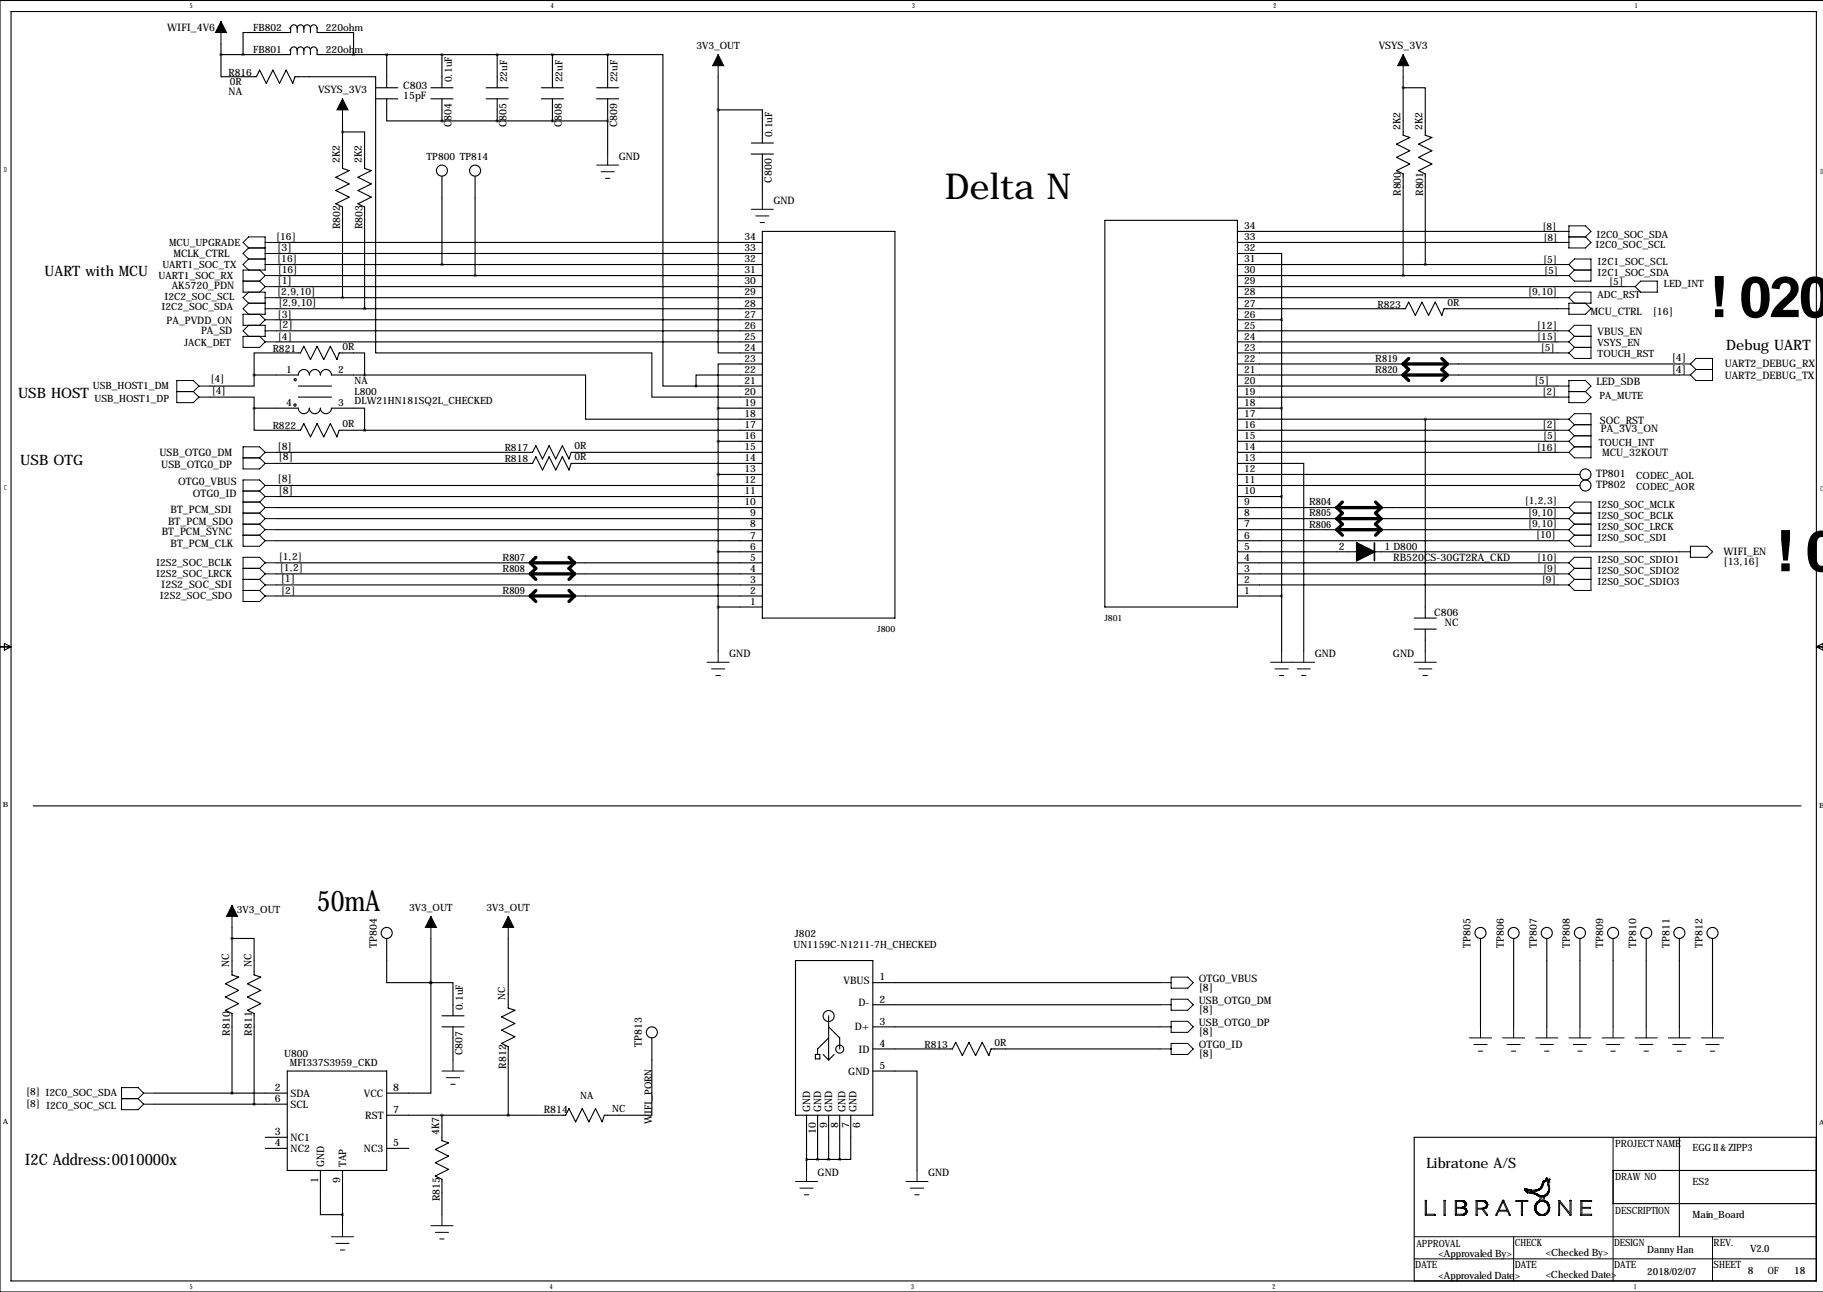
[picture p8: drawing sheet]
<svg xmlns="http://www.w3.org/2000/svg" width="419mm" height="297mm" viewBox="0 0 419 297" stroke-linecap="round" stroke-linejoin="round" font-family="sans-serif">
<defs><g id="words">
<g font-size="13.2">
<text x="393" y="72.9">! 020</text>
<text x="408.3" y="131.3">! 0</text>
</g>
<text font-size="8.2" x="217.3" y="45.7">Delta N</text>
<text font-size="6.6" x="72.8" y="209.5">50mA</text>
<text font-size="3.6" x="5.7" y="267.7">I2C Address:0010000x</text>
<g font-size="3.3">
<text x="10.3" y="63.5">UART with MCU</text>
<text x="396.8" y="80.5">Debug UART</text>
<text x="4.2" y="91.5">USB HOST</text>
<text x="4.7" y="106.9">USB OTG</text>
<text x="327.9" y="268.5">Libratone A/S</text>
</g>
<g font-size="2.4">
<text x="38.5" y="7.2">WIFI_4V6</text>
<text x="317" y="11.3">VSYS_3V3</text>
<text x="52.6" y="21.8">NA</text>
<text x="73.1" y="21.4">VSYS_3V3</text>
<text x="92.7" y="20.4">C803</text>
<text x="92.7" y="22.9">15pF</text>
<text x="103.8" y="29.3" transform="rotate(-90 103.8 29.3)">C804</text>
<text x="116.5" y="29.3" transform="rotate(-90 116.5 29.3)">C805</text>
<text x="129.2" y="29.3" transform="rotate(-90 129.2 29.3)">C808</text>
<text x="141.9" y="29.3" transform="rotate(-90 141.9 29.3)">C809</text>
<text x="322" y="29.9" transform="rotate(-90 322 29.9)">2K2</text>
<text x="327" y="29.9" transform="rotate(-90 327 29.9)">2K2</text>
<text x="78.1" y="37.5" transform="rotate(-90 78.1 37.5)">2K2</text>
<text x="83.2" y="37.5" transform="rotate(-90 83.2 37.5)">2K2</text>
<text x="142.2" y="36.7">GND</text>
<text x="177.4" y="42" transform="rotate(-90 177.4 42)">C800</text>
<text x="177.8" y="46.8">GND</text>
<text x="322.1" y="45" transform="rotate(-90 322.1 45)">R800</text>
<text x="327.2" y="45" transform="rotate(-90 327.2 45)">R801</text>
<text x="78.2" y="52.7" transform="rotate(-90 78.2 52.7)">R802</text>
<text x="83.3" y="52.7" transform="rotate(-90 83.3 52.7)">R803</text>
<text x="39.9" y="59">MCLK_CTRL</text>
<text x="63.8" y="57.7">[3]</text>
<text x="63.8" y="65.3">[1]</text>
<text x="39.5" y="66.4">AK5720_PDN</text>
<text x="38.3" y="74.5">PA_PVDD_ON</text>
<text x="46.2" y="76.8">PA_SD</text>
<text x="63.8" y="73.1">[3]</text>
<text x="64" y="75.4">[2]</text>
<text x="353.3" y="75.7">[12]</text>
<text x="365.7" y="72.5">MCU_CTRL</text>
<text x="367.3" y="77.1">VBUS_EN</text>
<text x="380" y="72.4">[16]</text>
<text x="384.4" y="83.1">[4]</text>
<text x="352.8" y="88.4">[5]</text>
<text x="367" y="88.5">LED_SDB</text>
<text x="384.4" y="85.8">[4]</text>
<text x="396.5" y="84.4">UART2_DEBUG_RX</text>
<text x="396.5" y="87.2">UART2_DEBUG_TX</text>
<text x="354.6" y="98.3">[2]</text>
<text x="367.8" y="97.4">SOC_RST</text>
<text x="368" y="99.4">PA_3V3_ON</text>
<text x="36.7" y="104.8">USB_OTG0_DM</text>
<text x="37.1" y="107.6">USB_OTG0_DP</text>
<text x="63.8" y="103.4">[8]</text>
<text x="64.1" y="105.7">[8]</text>
<text x="353.3" y="103.6">[16]</text>
<text x="368.3" y="104.8">MCU_32KOUT</text>
<text x="40.9" y="111.6">OTG0_VBUS</text>
<text x="63.8" y="110.7">[8]</text>
<text x="64.1" y="113.5">[8]</text>
<text x="367" y="112.3">TP802</text>
<text x="367" y="109.7">TP801</text>
<text x="39.2" y="118">BT_PCM_SDI</text>
<text x="44.3" y="114.2">OTG0_ID</text>
<text x="37.2" y="123">BT_PCM_SYNC</text>
<text x="38.7" y="120.8">BT_PCM_SDO</text>
<text x="39.2" y="125.8">BT_PCM_CLK</text>
<text x="307.8" y="126.4">2</text>
<text x="318.3" y="126.4">1 D800</text>
<text x="320.3" y="128.9">RB520CS-30GT2RA_CKD</text>
<text x="396.2" y="127.6">WIFI_EN</text>
<text x="396.2" y="129.8">[13,16]</text>
<text x="37.1" y="135.2">I2S2_SOC_SDI</text>
<text x="64.6" y="133.9">[1]</text>
<text x="329.7" y="141.6">C806</text>
<text x="332.2" y="144">NC</text>
<text x="167.6" y="151">GND</text>
<text x="302.3" y="151">GND</text>
<text x="320.2" y="151">GND</text>
<text x="86.6" y="217.9" transform="rotate(-90 86.6 217.9)">TP804</text>
<text x="338.1" y="217.9" transform="rotate(-90 338.1 217.9)">TP805</text>
<text x="345.7" y="217.9" transform="rotate(-90 345.7 217.9)">TP806</text>
<text x="353.3" y="217.9" transform="rotate(-90 353.3 217.9)">TP807</text>
<text x="360.9" y="217.9" transform="rotate(-90 360.9 217.9)">TP808</text>
<text x="368.6" y="217.9" transform="rotate(-90 368.6 217.9)">TP809</text>
<text x="376.2" y="217.9" transform="rotate(-90 376.2 217.9)">TP810</text>
<text x="383.8" y="217.9" transform="rotate(-90 383.8 217.9)">TP811</text>
<text x="391.4" y="217.9" transform="rotate(-90 391.4 217.9)">TP812</text>
<text x="52.7" y="222.4" transform="rotate(-90 52.7 222.4)">NC</text>
<text x="57.8" y="222.4" transform="rotate(-90 57.8 222.4)">NC</text>
<text x="194" y="226.2">VBUS</text>
<text x="202.2" y="225.4">1</text>
<text x="275.6" y="225.7">OTG0_VBUS</text>
<text x="275.6" y="227.8">[8]</text>
<text x="197.4" y="231.3">D-</text>
<text x="202.2" y="230.5">2</text>
<text x="275.6" y="230.7">USB_OTG0_DM</text>
<text x="275.6" y="232.9">[8]</text>
<text x="52.8" y="238.1" transform="rotate(-90 52.8 238.1)">R810</text>
<text x="57.9" y="238.1" transform="rotate(-90 57.9 238.1)">R811</text>
<text x="196.5" y="236.9">D+</text>
<text x="202.2" y="235.6">3</text>
<text x="275.6" y="235.8">USB_OTG0_DP</text>
<text x="275.6" y="238">[8]</text>
<text x="106.3" y="242.6" transform="rotate(-90 106.3 242.6)">C807</text>
<text x="116.3" y="245.7" transform="rotate(-90 116.3 245.7)">R812</text>
<text x="147.6" y="240.7" transform="rotate(-90 147.6 240.7)">TP813</text>
<text x="197.4" y="242">ID</text>
<text x="202.2" y="240.7">4</text>
<text x="202.2" y="245.7">5</text>
<text x="275.6" y="240.9">OTG0_ID</text>
<text x="275.6" y="243.1">[8]</text>
<text x="63.2" y="250.8">2</text>
<text x="90.4" y="250.8">8</text>
<text x="195" y="247.1">GND</text>
<text x="63.2" y="253.4">6</text>
<text x="66.8" y="252.1">SDA</text>
<text x="66.8" y="254.7">SCL</text>
<text x="83.7" y="252.1">VCC</text>
<text x="84" y="257.2">RST</text>
<text x="90.4" y="255.9">7</text>
<text x="125" y="255.9">R814</text>
<text x="186.3" y="255.6" transform="rotate(-90 186.3 255.6)">GND</text>
<text x="188.8" y="255.6" transform="rotate(-90 188.8 255.6)">GND</text>
<text x="191.3" y="255.6" transform="rotate(-90 191.3 255.6)">GND</text>
<text x="194.4" y="255.6" transform="rotate(-90 194.4 255.6)">GND</text>
<text x="196.9" y="255.6" transform="rotate(-90 196.9 255.6)">GND</text>
<text x="63.2" y="261">3</text>
<text x="63.2" y="263.5">4</text>
<text x="66.8" y="262.3">NC1</text>
<text x="90.4" y="263.5">5</text>
<text x="101" y="261" transform="rotate(-90 101 261)">4K7</text>
<text x="187.6" y="260.6" transform="rotate(-90 187.6 260.6)">10</text>
<text x="190.1" y="259.2" transform="rotate(-90 190.1 259.2)">9</text>
<text x="192.7" y="259.2" transform="rotate(-90 192.7 259.2)">8</text>
<text x="195.2" y="259.2" transform="rotate(-90 195.2 259.2)">7</text>
<text x="197.7" y="259.2" transform="rotate(-90 197.7 259.2)">6</text>
<text x="66.8" y="264.8">NC2</text>
<text x="74.5" y="268.3" transform="rotate(-90 74.5 268.3)">GND</text>
<text x="79.6" y="268.3" transform="rotate(-90 79.6 268.3)">TAP</text>
<text x="83.7" y="264.8">NC3</text>
<text x="73.2" y="271.9" transform="rotate(-90 73.2 271.9)">1</text>
<text x="78.2" y="271.9" transform="rotate(-90 78.2 271.9)">9</text>
<text x="188" y="270.4">GND</text>
<text x="213.4" y="270.4">GND</text>
<text x="101.1" y="276.2" transform="rotate(-90 101.1 276.2)">R815</text>
</g>
<g font-size="2.3">
<text x="58.2" y="7">FB802</text>
<text x="74.9" y="7">220ohm</text>
<text x="160.1" y="11.3">3V3_OUT</text>
<text x="52.5" y="17.4">R816</text>
<text x="58.2" y="12.1">FB801</text>
<text x="74.9" y="12.1">220ohm</text>
<text x="52.8" y="19.5">0R</text>
<text x="103.9" y="18.9" transform="rotate(-90 103.9 18.9)">0.1uF</text>
<text x="116.6" y="18.9" transform="rotate(-90 116.6 18.9)">22uF</text>
<text x="129.3" y="18.9" transform="rotate(-90 129.3 18.9)">22uF</text>
<text x="142" y="18.9" transform="rotate(-90 142 18.9)">22uF</text>
<text x="177.5" y="31.6" transform="rotate(-90 177.5 31.6)">0.1uF</text>
<text x="98.1" y="36.8">TP800 TP814</text>
<text x="286" y="52.7">34</text>
<text x="354.6" y="52.8">[8]</text>
<text x="38.9" y="56.5">MCU_UPGRADE</text>
<text x="63.5" y="55.1">[16]</text>
<text x="171.1" y="57.8">33</text>
<text x="171.1" y="55.2">34</text>
<text x="286" y="57.8">32</text>
<text x="286" y="55.2">33</text>
<text x="354.8" y="55.3">[8]</text>
<text x="366.8" y="57">I2C0_SOC_SCL</text>
<text x="367" y="54.7">I2C0_SOC_SDA</text>
<text x="36.5" y="64.1">UART1_SOC_RX</text>
<text x="37.3" y="61.6">UART1_SOC_TX</text>
<text x="63.8" y="60.1">[16]</text>
<text x="63.9" y="62.7">[16]</text>
<text x="171.1" y="65.4">30</text>
<text x="171.1" y="62.9">31</text>
<text x="171.1" y="60.3">32</text>
<text x="286" y="65.4">29</text>
<text x="286" y="62.9">30</text>
<text x="286" y="60.3">31</text>
<text x="354.7" y="60.4">[5]</text>
<text x="355" y="62.9">[5]</text>
<text x="367.3" y="60.8">I2C1_SOC_SCL</text>
<text x="367.3" y="63.4">I2C1_SOC_SDA</text>
<text x="370" y="65.5">[5]</text>
<text x="382.5" y="65.9">LED_INT</text>
<text x="37.1" y="71.2">I2C2_SOC_SDA</text>
<text x="37.8" y="68.9">I2C2_SOC_SCL</text>
<text x="63.8" y="67.8">[2,9,10]</text>
<text x="64" y="70.3">[2,9,10]</text>
<text x="171.1" y="70.5">28</text>
<text x="171.1" y="67.9">29</text>
<text x="286" y="70.5">27</text>
<text x="286" y="67.9">28</text>
<text x="316.7" y="70.7">R823</text>
<text x="332.7" y="70.3">0R</text>
<text x="351.3" y="67.8">[9,10]</text>
<text x="367.3" y="68.4">ADC_RST</text>
<text x="171.1" y="75.6">26</text>
<text x="171.1" y="73">27</text>
<text x="286" y="75.6">25</text>
<text x="286" y="73">26</text>
<text x="42.3" y="79.4">JACK_DET</text>
<text x="62.7" y="80.9">R821</text>
<text x="63.9" y="78.2">[4]</text>
<text x="78.7" y="80.5">0R</text>
<text x="171.1" y="83.2">23</text>
<text x="171.1" y="80.6">24</text>
<text x="171.1" y="78.1">25</text>
<text x="286" y="83.2">22</text>
<text x="286" y="80.6">23</text>
<text x="286" y="78.1">24</text>
<text x="316.2" y="83.2">R819</text>
<text x="353.4" y="78.2">[15]</text>
<text x="354.2" y="80.7">[5]</text>
<text x="367.3" y="82.2">TOUCH_RST</text>
<text x="367.3" y="79.6">VSYS_EN</text>
<text x="21.3" y="89.5">USB_HOST1_DM</text>
<text x="48.4" y="87.8">[4]</text>
<text x="65.8" y="85.7">1</text>
<text x="77.7" y="85.7">2</text>
<text x="81.5" y="88.3">NA</text>
<text x="171.1" y="88.3">21</text>
<text x="171.1" y="85.7">22</text>
<text x="286" y="88.3">20</text>
<text x="286" y="85.7">21</text>
<text x="316.2" y="85.7">R820</text>
<text x="21.7" y="92.3">USB_HOST1_DP</text>
<text x="48.7" y="90.6">[4]</text>
<text x="65.8" y="93.3">4</text>
<text x="77.7" y="93.3">3</text>
<text x="81.5" y="90.8">L800</text>
<text x="81.5" y="92.9">DLW21HN181SQ2L_CHECKED</text>
<text x="171.1" y="95.9">18</text>
<text x="171.1" y="93.3">19</text>
<text x="171.1" y="90.8">20</text>
<text x="286" y="95.9">17</text>
<text x="286" y="93.3">18</text>
<text x="286" y="90.8">19</text>
<text x="354.6" y="90.9">[2]</text>
<text x="367.7" y="91.8">PA_MUTE</text>
<text x="62.7" y="98.7">R822</text>
<text x="78.7" y="98.2">0R</text>
<text x="171.1" y="101">16</text>
<text x="171.1" y="98.4">17</text>
<text x="286" y="101">15</text>
<text x="286" y="98.4">16</text>
<text x="354.7" y="101">[5]</text>
<text x="116" y="103.7">R817</text>
<text x="116" y="106.3">R818</text>
<text x="132.1" y="103.3">0R</text>
<text x="132.1" y="105.9">0R</text>
<text x="171.1" y="106">14</text>
<text x="171.1" y="103.5">15</text>
<text x="286" y="106">13</text>
<text x="286" y="103.5">14</text>
<text x="367.5" y="102.5">TOUCH_INT</text>
<text x="171.1" y="113.7">11</text>
<text x="171.1" y="111.1">12</text>
<text x="171.1" y="108.6">13</text>
<text x="286" y="113.7">10</text>
<text x="286" y="111.1">11</text>
<text x="286" y="108.6">12</text>
<text x="376.2" y="112.6">CODEC_AOR</text>
<text x="376.2" y="110.1">CODEC_AOL</text>
<text x="171.1" y="116.2">10</text>
<text x="172.5" y="118.7">9</text>
<text x="286" y="118.7">8</text>
<text x="286" y="116.2">9</text>
<text x="300.9" y="116.2">R804</text>
<text x="300.9" y="118.7">R805</text>
<text x="350.5" y="115.8">[1,2,3]</text>
<text x="351.3" y="118.6">[9,10]</text>
<text x="367.3" y="119.2">I2S0_SOC_BCLK</text>
<text x="367.3" y="116.7">I2S0_SOC_MCLK</text>
<text x="172.5" y="123.8">7</text>
<text x="172.5" y="121.3">8</text>
<text x="286" y="123.8">6</text>
<text x="286" y="121.3">7</text>
<text x="300.9" y="121.3">R806</text>
<text x="351.3" y="121.1">[9,10]</text>
<text x="353.2" y="123.6">[10]</text>
<text x="367.3" y="124.3">I2S0_SOC_SDI</text>
<text x="367.3" y="121.8">I2S0_SOC_LRCK</text>
<text x="35.9" y="130.2">I2S2_SOC_BCLK</text>
<text x="64.1" y="128.7">[1,2]</text>
<text x="64.4" y="131.3">[1,2]</text>
<text x="115.5" y="128.9">R807</text>
<text x="115.5" y="131.4">R808</text>
<text x="172.5" y="131.4">4</text>
<text x="172.5" y="128.9">5</text>
<text x="172.5" y="126.4">6</text>
<text x="286" y="131.4">3</text>
<text x="286" y="128.9">4</text>
<text x="286" y="126.4">5</text>
<text x="353.4" y="129">[10]</text>
<text x="354.7" y="131.5">[9]</text>
<text x="367.3" y="129.4">I2S0_SOC_SDIO1</text>
<text x="367.3" y="131.9">I2S0_SOC_SDIO2</text>
<text x="35.9" y="132.7">I2S2_SOC_LRCK</text>
<text x="36.8" y="137.8">I2S2_SOC_SDO</text>
<text x="64.7" y="136.6">[2]</text>
<text x="115.5" y="136.5">R809</text>
<text x="172.5" y="136.5">2</text>
<text x="172.5" y="134">3</text>
<text x="286" y="136.5">1</text>
<text x="286" y="134">2</text>
<text x="354.5" y="134.1">[9]</text>
<text x="367.3" y="134.5">I2S0_SOC_SDIO3</text>
<text x="172.5" y="139.1">1</text>
<text x="54.4" y="209.9">3V3_OUT</text>
<text x="94.1" y="209.4">3V3_OUT</text>
<text x="111.8" y="209.4">3V3_OUT</text>
<text x="182.8" y="215.5">J802</text>
<text x="182.4" y="217.9">UN1159C-N1211-7H_CHECKED</text>
<text x="106.4" y="232.3" transform="rotate(-90 106.4 232.3)">0.1uF</text>
<text x="116.2" y="230" transform="rotate(-90 116.2 230)">NC</text>
<text x="65.3" y="242.9">U800</text>
<text x="66.6" y="245.1">MFI337S3959_CKD</text>
<text x="212.5" y="240.9">R813</text>
<text x="228.6" y="240.5">0R</text>
<text x="6" y="251.7">[8] I2C0_SOC_SDA</text>
<text x="6" y="254.5">[8] I2C0_SOC_SCL</text>
<text x="133.4" y="252.7">NA</text>
<text x="140.7" y="255.7">NC</text>
<text x="149.9" y="258.4" transform="rotate(-90 149.9 258.4)">WIFI_PORN</text>
<text x="371.3" y="263.8">PROJECT NAME</text>
<text x="389.1" y="264.5">EGG II &amp; ZIPP3</text>
<text x="371.3" y="271.4">DRAW NO</text>
<text x="389.1" y="272.4">ES2</text>
<text x="371.3" y="279">DESCRIPTION</text>
<text x="389.1" y="280">Main_Board</text>
<text x="325.6" y="286.6">APPROVAL</text>
<text x="348.2" y="286.4">CHECK</text>
<text x="371.1" y="286.4">DESIGN</text>
<text x="394" y="286.4">REV.</text>
<text x="402.3" y="287.9">V2.0</text>
<text x="325.4" y="291.5">DATE</text>
<text x="330.7" y="288.9">&lt;Approvaled By&gt;</text>
<text x="330.7" y="294">&lt;Approvaled Date&gt;</text>
<text x="348.2" y="291.5">DATE</text>
<text x="355.3" y="288.7">&lt;Checked By&gt;</text>
<text x="355.3" y="293.7">&lt;Checked Date&gt;</text>
<text x="371.1" y="291.5">DATE</text>
<text x="378.7" y="288.1">Danny Han</text>
<text x="378.7" y="293.2">2018/02/07</text>
<text x="394" y="291.5">SHEET</text>
<text x="401.8" y="293">8</text>
<text x="406.4" y="293">OF</text>
<text x="412.5" y="293">18</text>
</g>
<g font-size="2">
<text x="253.9" y="142.7">J801</text>
<text x="201.7" y="145.3">J800</text>
</g>
<g font-size="1.6">
<text x="43.6" y="1.9">5</text>
<text x="126.7" y="1.9">4</text>
<text x="209.7" y="1.9">3</text>
<text x="292.8" y="1.9">2</text>
<text x="375.8" y="1.9">1</text>
<text x=".9" y="39.5">D</text>
<text x="418.5" y="40">D</text>
<text x=".9" y="112.7">C</text>
<text x="418.5" y="112.9">C</text>
<text x=".6" y="185.6">B</text>
<text x="418.2" y="185.8">B</text>
<text x=".6" y="258.5">A</text>
<text x="418.2" y="258.7">A</text>
<text x="43.6" y="296.3">5</text>
<text x="126.4" y="296.3">4</text>
<text x="209.5" y="296.3">3</text>
<text x="292.5" y="296.3">2</text>
<text x="375.6" y="296.3">1</text>
</g>
</g></defs>
<g fill="none" stroke="#000" stroke-width=".23">
<path d="M50.8 4.9v5.1M165.1 12.6v5M322.6 12.6v5M78.7 22.7v5.1M137.2 38h5M138.2 39.5h3M139.7 35.4v2.6M57.1 57l-1.2-1.3 1.2-1.2h3.9v7.6h-5.1v5.1h5.1v5h-5.1v2.6h5.1v2.5h-5.1v2.6h3.8l1.3-1.3M57.1 57h3.9M57.1 59.5h3.9M57.1 59.5l-1.2 1.3 1.2 1.3M57.1 57l-1.2 1.3 1.2 1.2"/>
<path d="M61 55.7h2.5M61 58.3h2.5M139.2 41h1M172.7 48.1h5.1M173.7 49.6h3.1M174.8 51.2h1M175.3 45.6v2.5M358.1 55.7h2.6M358.1 53.2h2.6M360.7 54.5h3.8M360.7 51.9h3.8l1.3 1.3-1.3 1.3 1.3 1.2-1.3 1.3h-3.8zM55.9 64.6h3.8"/>
<path d="M57.1 67.2l-1.2 1.2 1.2 1.3M57.1 69.7h3.9M57.1 69.7l-1.2 1.3 1.2 1.2M57.1 74.8l-1.2 1.3 1.2 1.2M59.7 64.6l1.3 1.3M59.7 62.1l1.3 1.3M59.7 72.2l1.3 1.3M59.7 77.3l1.3 1.3M61 60.8h2.5M61 63.4h2.5M61 63.4l-1.3 1.2M61 68.4h2.5"/>
<path d="M61 71h2.5M61 65.9l-1.3 1.3M61 65.9h2.5M61 78.6h2.5M61 76.1h2.5M61 73.5l-1.3 1.3M61 73.5h2.5M358.1 60.8h2.6M358.1 63.4h2.6M358.1 68.4h2.6M358.1 71h2.6M358.1 78.6h2.6"/>
<path d="M358.1 76.1h2.6M360.7 60.8l1.2-1.3h3.9v5.1h-3.9l-1.2-1.2M360.7 68.4l1.2-1.2h3.9v2.5h-5.1v2.5h3.8l1.3-1.2-1.3-1.3M360.7 76.1l1.2-1.3h3.9v7.6h-3.9l-1.2-1.3M360.7 78.6l1.2 1.3M360.7 60.8l1.2 1.3M360.7 68.4l1.2 1.3M360.7 76.1l1.2 1.2M361.9 62.1h3.9M361.9 77.3h3.9M361.9 79.9h3.9M361.9 79.9l-1.2 1.2"/>
<path d="M361.9 77.3l-1.2 1.3M361.9 62.1l-1.2 1.3M373.4 65.9h2.5M375.9 65.9l1.3-1.3h3.8v2.6h-3.8zM40.6 90h3.8M44.4 90l1.3 1.3M45.7 88.8l-1.3-1.3h-3.8v5.1h3.8l1.3-1.3M45.7 88.8h2.6M45.7 88.8l-1.3 1.2M45.7 91.3h2.6M358.1 81.1h2.6M358.1 98.9h2.6"/>
<path d="M358.1 96.4h2.6M358.1 88.8h2.6M358.1 91.3h2.6M360.7 96.4l1.2-1.3h3.9v10.2h-3.9l-1.2-1.3M360.7 87.5h3.8l1.3 1.3-1.3 1.2 1.3 1.3-1.3 1.3h-3.8zM360.7 98.9l1.2 1.3M360.7 96.4l1.2 1.2M360.7 90h3.8M361.9 97.6h3.9M361.9 97.6l-1.2 1.3M386.1 83.7h2.5M386.1 86.2h2.5"/>
<path d="M388.6 83.7l1.3-1.3h3.8v5.1h-3.8l-1.3-1.3M388.6 83.7l1.3 1.2M389.9 84.9h3.8M389.9 84.9l-1.3 1.3M55.9 118h3.8M55.9 115.4h3.8M55.9 105.3h3.8M55.9 112.9h3.8M59.7 105.3l1.3 1.2M59.7 112.9l1.3 1.3M59.7 118l1.3 1.2M59.7 115.4l1.3 1.3"/>
<path d="M61 111.6l-1.3-1.3h-3.8v15.3h3.8l1.3-1.3M61 119.2h2.5M61 116.7h2.5M61 104l-1.3-1.3h-3.8v5.1h3.8l1.3-1.3M61 106.5h2.5M61 104h2.5M61 104l-1.3 1.3M61 114.2h2.5M61 114.2l-1.3 1.2M61 111.6h2.5M61 111.6l-1.3 1.3M61 119.2l-1.3 1.3"/>
<path d="M61 116.7l-1.3 1.3M358.1 119.2h2.6M358.1 116.7h2.6M358.1 104h2.6M358.1 101.5h2.6M360.7 116.7l1.2-1.3h3.9v10.2h-3.9l-1.2-1.3M360.7 119.2l1.2 1.3M360.7 116.7l1.2 1.3M360.7 101.5l1.2 1.2M361.9 118h3.9M361.9 118l-1.2 1.2M361.9 102.7h3.9"/>
<path d="M361.9 102.7l-1.2 1.3M361.9 100.2h3.9M361.9 100.2l-1.2 1.3M55.9 130.7h3.8M55.9 135.7h3.8M55.9 133.2h3.8M55.9 123h3.8M55.9 120.5h3.8M59.7 130.7l1.3 1.2M59.7 135.7l1.3 1.3M59.7 133.2l1.3 1.3M59.7 123l1.3 1.3"/>
<path d="M59.7 120.5l1.3 1.3M61 129.4h2.5M61 129.4l-1.3-1.3h-3.8v10.2h3.8l1.3-1.3M61 134.5h2.5M61 124.3h2.5M61 121.8h2.5M61 131.9h2.5M61 129.4l-1.3 1.3M61 131.9l-1.3 1.3M61 137h2.5M61 134.5l-1.3 1.2M61 121.8l-1.3 1.2"/>
<path d="M358.1 129.4h2.6M358.1 134.5h2.6M358.1 124.3h2.6M358.1 121.8h2.6M358.1 131.9h2.6M360.7 129.4l1.2 1.3M360.7 129.4l1.2-1.3h3.9v7.6h-3.9l-1.2-1.2M360.7 121.8l1.2 1.2M360.7 131.9l1.2 1.3M361.9 130.7h3.9M361.9 133.2h3.9M361.9 133.2l-1.2 1.3"/>
<path d="M361.9 123h3.9M361.9 123l-1.2 1.3M361.9 120.5h3.9M361.9 120.5l-1.2 1.3M361.9 130.7l-1.2 1.2M386.1 126.9h2.5M388.6 125.6h3.8l1.3 1.3-1.3 1.2h-3.8zM162.6 152.3h5M163.6 153.8h3M164.6 155.3h1M165.1 149.7v2.6M292.1 152.3h10.2"/>
<path d="M293.1 153.8h3.1M294.1 155.3h1M294.6 149.7v2.6M298.2 153.8h3M299.2 155.3h1M299.7 149.7v2.6M325.1 152.3h5.1M326.1 153.8h3.1M327.2 155.3h1M327.7 149.7v2.6M53.3 208.1v5.1M99.1 210.7v5.1"/>
<path d="M116.8 210.7v5.1M266.7 225.9h2.5M266.7 236.1h2.5M266.7 231h2.5M269.2 224.6h3.8l1.3 1.3-1.3 1.3h-3.8zM269.2 229.7h3.8l1.3 1.3-1.3 1.3h-3.8zM269.2 234.8h3.8l1.3 1.3-1.3 1.2h-3.8zM269.2 239.9h3.8l1.3 1.3-1.3 1.2h-3.8zM337.8 238.6h5.1M340.4 236.1v2.5M345.4 238.6h5.1M348 236.1v2.5"/>
<path d="M353.1 238.6h5M355.6 236.1v2.5M360.7 238.6h5.1M363.2 236.1v2.5M368.3 238.6h5.1M370.8 236.1v2.5M375.9 238.6h5.1M378.5 236.1v2.5M383.5 238.6h5.1M386.1 236.1v2.5M391.2 238.6h5M393.7 236.1v2.5"/>
<path d="M27.9 252.6h3.8M31.7 252.6l1.3 1.3M33 253.9h2.6M33 251.3l-1.3-1.3h-3.8v5.1h3.8l1.3-1.2M33 251.3h2.6M33 251.3l-1.3 1.3M101.6 246.2h5.1M102.6 247.8h3.1M103.6 249.3h1M104.1 243.7v2.5M266.7 241.2h2.5M338.8 240.1h3.1"/>
<path d="M339.9 241.7h1M346.5 240.1h3M347.5 241.7h1M354.1 240.1h3M355.1 241.7h1M361.7 240.1h3M362.7 241.7h1M369.3 240.1h3.1M370.3 241.7h1M376.9 240.1h3.1M378 241.7h1M384.6 240.1h3"/>
<path d="M385.6 241.7h1M392.2 240.1h3M393.2 241.7h1M101.6 279.3v2.5M182.9 271.6h5.1M183.9 273.2h3M184.9 274.7h1M185.4 269.1v2.5M208.3 271.6h5.1M209.3 273.2h3M210.3 274.7h1M210.8 269.1v2.5"/>
<path d="M327.7 276h.2v3.2h1.9l.1 .2h-2.2zM327.8 276h.1M327.9 276.1h.1M332 276l.2 .1v3.3h-.2zM332.1 276h.1M334.8 276.2l1.7 .2 .3 .3-.1 .6-.6 .3h-1.3zM334.8 277.8l1.8 .1 .4 .3v.6l-.6 .4h-1.6zM336.4 276.3l.1 .1M336.5 277.6l.2 .1M336.5 277.6v.1M336.6 276.5h.1M336.6 277.6h.1"/>
<path d="M336.6 277.3h.1M336.8 279h.1M336.8 276.9h.1M336.9 276.3l-.6-.3h-1.7v3.4h1.7l.7-.2 .2-.4 .1-.5-.7-.7M336.9 276.4l.2 .2v.5l-.4 .5M336.9 276.3v.1M337.1 276.8h.1M337.1 279h.1M337.1 278h.1M339.3 276.1l1.8-.1 .7 .4 .2 .4-.2 .7-.3 .3-.5 .1 1 1.3-.1 .2h-.2l-1-1.4h-1.1v1.4h-.3zM339.6 276.2l1.8 .2 .3 .4v.5l-.6 .4-1.5 .1zM341.3 277.6v.1"/>
<path d="M341.3 276.3v.1M341.4 276.4h.1M341.7 277.6v.1M341.7 277h.1M341.7 276.3v.1M341.9 276.6h.1M341.9 277.3v.1M342 277h.1M345.4 276l.3 .1 1.5 3.3h-.2l-.4-1h-2.1l-.4 1h-.2zM345.5 276h.1M345.5 276.3l1 1.9h-1.9zM348.6 276l2.6 .1v.1h-1.2v3.2h-.2v-3.2h-1.2z"/>
<path d="M349.8 279.4h.1M350.6 273.7h.1M350.7 273.8l.3 .3M350.7 273.7v.1M350.8 273.3h.1M351 273.7l-.1-.1h.2l.1 .4 1.4 .2 1.8 .8 .8-.2 .6-.6M351 274.1l1.8 .4 1.3 .6-.2 1-.6 .4-.4 .7 .1 1.3 .7 .8M351 274.2h.1M351 273.8h.1M351.1 273.7l1.8 .2 1.1-.3 .4-.4 .5-1.4 .7-.6 .2 .3 .3-.1-.2 .3 .2 1.9-.3 .5M351.2 274.2h.1M351.5 273.7v.1"/>
<path d="M352.4 274.1v.1M352.8 277.4h.1M352.8 277.9l.1 .1M353.1 277.7h.1M353.1 274.6h.1M353.2 276.5h.1M353.2 278.4h.1M353.2 278.9h.1M353.2 277h.1M353.3 279h.1M353.4 276.8l.3-.4 .6-.2 .8 .1 .6 .5M353.4 276.8l-.3 .5v.8l.6 .9"/>
<path d="M353.4 276.8h.1M353.4 276.3v.1M353.5 273.7v.1M353.5 274.6h.1M353.7 279.3h.1M353.7 279h.1M353.9 275v.1M353.9 276.3l-.1 .1M353.9 273.3h.1M354.1 273.4h.1M354.2 279.4v.1M354.3 273.3h.1"/>
<path d="M354.4 275.2l.4-.1-.1 .9h-.5zM354.5 272.1h.1M354.5 272.9h.1M354.9 271.5v.1M354.9 271.9v.1M354.9 279.4l-.1 .1M355 271.8h.1M355.1 275.1h.1M355.1 275.1l-.2 .9 .7 .3 .5 .6v1.5l-.4 .7-.5 .3h-1.2l-.3-.1M355.2 276.3v.1M355.3 279h.1M355.4 271.5h.1"/>
<path d="M355.4 274.9h.1M355.4 271h.1M355.4 271l.3-.2 .2 .4 .4-.1-.2 .6 .2 1.9-.4 .9-.8 .5M355.4 271l-.2 .4-.4 .2-.5 1.4-.5 .4-.8 .2h-1l-1.5-.4v.2l.2 .3M355.7 276.3v.1M355.7 276.8l.3 .8-.2 .9M355.7 276.8h.1M355.8 274.6h.1M355.8 278.5v.1M355.8 278.6l-.9 .6h-.8l-.4-.2M355.8 274.1v.1M355.9 271.9h.1"/>
<path d="M355.9 274h.1M355.9 278.8h.1M355.9 276.6h.1M355.9 278.3h.1M355.9 277.1h.1M355.9 272.4h.1M355.9 274.4v.1M356 278.6h.1M356.1 271.7h.1M356.2 277.7h.1M358.3 276h.3l2.3 3v-3l.3 .1-.1 3.3h-.2l-2.4-3v3h-.2zM361.1 276h.1"/>
<path d="M363.5 276l2.4 .1v.1h-2.2v1.4h2v.2h-2v1.4h2.2v.2h-2.4zM370.8 261.5v33M76.2 284.3h5.1M77.2 285.9h3.1M78.2 287.4h1M78.7 281.8v2.5M99.1 281.8h5M100.1 283.3h3M101.1 284.8h1M325.1 284.3h92.5M325.1 289.4h92.4M348 284.3v10.2"/>
<path d="M393.7 284.3v10.2"/>
</g>
<g fill="none" stroke="#000" stroke-width=".25">
<path d="M2.5 2.7h415.1v291.8h-415.1zM50.8 12.6v5h8.1l.8-1.5 1.5 3.1 1.5-3.1 1.6 3.1 1.5-3.1 1.5 3.1 .5-1.6h18.6v63.5h63.5v10.2h25.4M50.8 10v2.6M66.5 11.5h.1M66.5 6.5h.1M68.3 11.5a.76 .76 0 0 0-.7-.7 .76 .76 0 0 0-.8 .7v1.1h-16M68.3 11.5a.76 .76 0 0 1 .8-.7 .76 .76 0 0 1 .7 .7M68.3 6.5a.76 .76 0 0 0-.7-.8 .76 .76 0 0 0-.8 .8v1h-10.9v5.1M68.3 6.5a.76 .76 0 0 1 .8-.8 .76 .76 0 0 1 .7 .8M68.3 6.5v1M68.3 11.5v1.1M69.8 11.5a.76 .76 0 0 1 .8-.7 .76 .76 0 0 1 .8 .7"/>
<path d="M69.8 6.5a.76 .76 0 0 1 .8-.8 .76 .76 0 0 1 .8 .8M69.8 6.5v1M69.8 11.5v1.1M71.4 11.5a.76 .76 0 0 1 .7-.7 .76 .76 0 0 1 .8 .7v1.1h66.8M71.4 6.5a.76 .76 0 0 1 .7-.8 .76 .76 0 0 1 .8 .8v1h8.4v5.1M71.4 6.5v1M71.4 11.5v1.1M88.9 12.6v7.6M101.6 12.6v7.6M114.3 12.6v7.6M127 12.6v7.6M139.7 12.6h12.7v76.2h7.6"/>
<path d="M139.7 12.6v7.6M165.1 17.6v7.7M322.6 17.6v13.5l1.5 .5-3 1.5 3 1.6-3 1.5 3 1.5-3 1.5 1.5 .8v23.4M419.1 .1h-419.1v296.9h419.1M78.7 30.3h5.1v8.4l1.5 .5-3 1.6 3 1.5-3 1.5 3 1.5-3 1.5 1.5 .8v23.4M78.7 27.8v10.9l1.6 .5-3.1 1.6 3.1 1.5-3.1 1.5 3.1 1.5-3.1 1.5 1.5 .8v20.8M86.4 20.2h5M86.4 22.7h5M88.9 22.7v5.1h12.7M99.1 20.2h5M99.1 22.7h5M101.6 22.7v5.1"/>
<path d="M101.6 27.8h25.4M111.8 20.2h5M111.8 22.7h5M114.3 22.7v5.1M124.5 20.2h5M124.5 22.7h5M127 27.8h12.7M127 22.7v5.1M137.2 20.2h5M137.2 22.7h5M139.7 22.7v12.7M165.1 25.3v55.8h10.2"/>
<path d="M165.1 25.3h10.2v7.6M172.7 32.9h5.1M172.7 35.4h5.1M175.3 35.4v10.2M322.6 20.2h5.1v10.9l1.5 .5-3.1 1.5 3.1 1.6-3.1 1.5 3.1 1.5-3.1 1.5 1.6 .8v20.8M63.5 58.3h111.8M63.5 55.7h111.8M101.6 40.5v20.3M109.2 40.5v22.9M175.3 53.2h30.4v88.9h-30.4zM254 50.7h30.5v88.9h-30.5zM284.5 58.3h10.1v15.2"/>
<path d="M284.5 53.2h73.6M284.5 55.7h73.6M63.5 78.6h111.8M63.5 76.1h111.8M63.5 73.5h111.8M63.5 71h111.8M63.5 68.4h111.8M63.5 65.9h111.8M63.5 63.4h111.8M63.5 60.8h111.8M284.5 78.6h73.6M284.5 76.1h73.6"/>
<path d="M284.5 73.5h10.1M284.5 71h38.6l.7-1.5 1.6 3 1.5-3 1.5 3 1.5-3 1.6 3 .5-1.5h26.1M284.5 68.4h73.6M284.5 65.9h88.9M284.5 63.4h73.6M284.5 60.8h73.6M294.6 73.5v76.2M48.3 91.3h10.1v2.5M58.4 86.2h10.2a1.27 1.27 0 0 1 1.2-1.3 1.27 1.27 0 0 1 1.3 1.3 1.27 1.27 0 0 1 1.3-1.3 1.27 1.27 0 0 1 1.3 1.3 1.27 1.27 0 0 1 1.2-1.3 1.27 1.27 0 0 1 1.3 1.3h7.6M58.4 93.8h10.2a1.27 1.27 0 0 0 1.3 1.3 1.27 1.27 0 0 0 1.2-1.3 1.27 1.27 0 0 0 1.3 1.3 1.27 1.27 0 0 0 1.3-1.3 1.27 1.27 0 0 0 1.2 1.3 1.27 1.27 0 0 0 1.3-1.3h7.6v5.1M58.4 86.2v2.6h-10.1M58.4 86.2v-5.1h10.7l.7-1.5 1.6 3.1 1.5-3.1 1.5 3.1 1.5-3.1 1.6 3.1 .5-1.6h5.8v5.1"/>
<path d="M58.4 93.8v5.1h10.7l.7-1.5 1.6 3 1.5-3 1.5 3 1.5-3 1.6 3 .5-1.5h97.3M68.6 91.3h7.6M68.6 88.8h7.6M83.8 86.2h50.8v10.2h40.7M160 88.8h15.3M165.1 93.8h10.2M165.1 93.8v55.9M175.3 86.2h-15.3v2.6M175.3 83.7h-10.2v10.1M284.5 98.9h73.6M284.5 96.4h73.6M284.5 93.8h10.1"/>
<path d="M284.5 91.3h73.6M284.5 88.8h73.6M284.5 86.2h38.1M284.5 83.7h38.1M284.5 81.1h73.6M327.7 96.4v45.7M332.7 86.2h53.4M332.7 83.7h53.4M63.5 119.2h111.8M63.5 116.7h111.8M63.5 114.2h111.8M63.5 111.6h111.8"/>
<path d="M63.5 106.5h58.9l.8-1.5 1.5 3.1 1.5-3.1 1.6 3.1 1.5-3.1 1.5 3.1 .5-1.6h44M63.5 104h58.9l.8-1.5 1.5 3 1.5-3 1.6 3 1.5-3 1.5 3 .5-1.5h44M165.1 109.1h10.2M165.1 101.5h10.2M284.5 106.5h15.2v43.2M284.5 119.2h22.8M284.5 116.7h22.8M284.5 114.2h10.1M284.5 111.6h78.7M284.5 109.1h78.7M284.5 104h73.6M284.5 101.5h73.6"/>
<path d="M317.5 119.2h40.6M317.5 116.7h40.6M63.5 137h58.4M63.5 134.5h111.8M63.5 131.9h58.4M63.5 129.4h58.4M63.5 124.3h111.8M63.5 121.8h111.8M132.1 137h43.2M132.1 131.9h43.2M132.1 129.4h43.2M165.1 139.6h10.2"/>
<path d="M165.1 126.9h10.2M284.5 137h10.1M284.5 134.5h73.6M284.5 131.9h73.6M284.5 129.4h73.6M284.5 126.9h27.4M284.5 124.3h73.6M284.5 121.8h22.8M316 126.9h70.1M317.5 121.8h40.6M0 148.7h2.5M1 147.9l1.5 .8-1.5 .8z"/>
<path d="M325.1 142.1h5.1M325.1 144.6h5.1M327.7 144.6v5.1M417.6 148.7h1.5M417.6 148.7l1.5-.8v1.6zM7.6 185.3h406.4M53.3 215.8h5.1v8.3l1.5 .5-3 1.6 3 1.5-3 1.5 3 1.5-3 1.6 1.5 .7v20.9M53.3 213.2v10.9l1.6 .5-3.1 1.6 3.1 1.5-3.1 1.5 3.1 1.5-3.1 1.6 1.5 .7v18.3M88.9 215.8v10.1h10.2M99.1 215.8v10.1M116.8 215.8v16l1.6 .5-3.1 1.5 3.1 1.5-3.1 1.5 3.1 1.6-3.1 1.5 1.5 .8v15.7M340.4 215.8v20.3"/>
<path d="M348 215.8v20.3M355.6 215.8v20.3M363.2 215.8v20.3M370.8 215.8v20.3M378.5 215.8v20.3M386.1 215.8v20.3M393.7 215.8v20.3M99.1 225.9h5v7.6M99.1 225.9v25.4h-10.2M99.1 225.9h.1M101.6 233.5h5.1M101.6 236.1h5.1"/>
<path d="M104.1 236.1v7.6M149.9 238.6v17.8h-11l-.5 1.5-1.5-3-1.5 3-1.5-3-1.6 3-1.5-3-.8 1.5h-41.1M182.9 220.8h17.8v35.6h-17.8zM190.5 233.5v10.2M190.5 236.1l2.5 2.5v2.6M190.5 238.6l-2.5 2.6v1.2M200.7 236.1h66M200.7 231h66M200.7 225.9h66M35.6 251.3h30.4M35.6 253.9h30.4M66 246.2h22.9v22.9h-22.9z"/>
<path d="M101.6 256.4v5.8l1.5 .5-3 1.6 3 1.5-3 1.5 3 1.5-3 1.6 1.5 .7v8.2M185.4 256.4v12.7M187.5 242.4h1v1h-1zM188 256.4v10.2M189.2 242.4l1.3 1.3M190.5 256.4v10.2M191.8 242.4l-1.3 1.3M193 256.4v10.2M195.6 256.4v10.2h-2.6M200.7 246.2h10.1v22.9M200.7 241.2h18.2l.8-1.6 1.5 3.1 1.6-3.1 1.5 3.1 1.5-3.1 1.5 3.1 .5-1.5h38.9M61 261.5h5"/>
<path d="M61 264h5M73.7 269.1v10.2h5M78.7 269.1v12.7M88.9 264h5.1M185.4 266.6h7.6M386.1 261.5v22.8M417.5 261.5h-92.4v33M417.6 269.1h-46.8v7.6h46.8"/>
<circle cx="101.6" cy="39.2" r="1.27"/>
<circle cx="109.2" cy="39.2" r="1.27"/>
<circle cx="67.8" cy="93.1" r=".25"/>
<circle cx="67.9" cy="87.3" r=".25"/>
<circle cx="364.5" cy="111.6" r="1.27"/>
<circle cx="364.5" cy="109.1" r="1.27"/>
<circle cx="88.9" cy="214.5" r="1.27"/>
<circle cx="340.4" cy="214.5" r="1.27"/>
<circle cx="348" cy="214.5" r="1.27"/>
<circle cx="355.6" cy="214.5" r="1.27"/>
<circle cx="363.2" cy="214.5" r="1.27"/>
<circle cx="370.8" cy="214.5" r="1.27"/>
<circle cx="378.5" cy="214.5" r="1.27"/>
<circle cx="386.1" cy="214.5" r="1.27"/>
<circle cx="393.7" cy="214.5" r="1.27"/>
<circle cx="149.9" cy="237.3" r="1.27"/>
<circle cx="190.5" cy="233.6" r="1.27"/>
<circle cx="193" cy="241.2" r=".91"/>
</g>
<g fill="none" stroke="#000" stroke-width=".76">
<path d="M322.6 83.7h10.1M322.6 83.7l1.2 1.2-1.2 1.3M322.6 86.2h10.1M322.6 86.2l1.2 1.3M323.8 82.4l-1.2 1.3M331.5 82.4l1.2 1.3M332.7 83.7l-1.2 1.2 1.2 1.3M332.7 86.2l-1.2 1.3M307.3 116.7h10.2M307.3 116.7l1.3 1.3-1.3 1.2M307.3 119.2h10.2M307.3 119.2l1.3 1.3-1.3 1.3"/>
<path d="M308.6 115.4l-1.3 1.3M316.2 115.4l1.3 1.3M317.5 116.7l-1.3 1.3 1.3 1.2M317.5 119.2l-1.3 1.3 1.3 1.3M121.9 129.4h10.2M121.9 129.4l1.3 1.3-1.3 1.2M121.9 131.9h10.2M121.9 131.9l1.3 1.3M121.9 137h10.2M121.9 137l1.3 1.3M123.2 128.1l-1.3 1.3M123.2 135.7l-1.3 1.3"/>
<path d="M130.8 128.1l1.3 1.3M130.8 135.7l1.3 1.3M132.1 129.4l-1.3 1.3 1.3 1.2M132.1 131.9l-1.3 1.3M132.1 137l-1.3 1.3M307.3 121.8h10.2M307.3 121.8l1.3 1.2M317.5 121.8l-1.3 1.2"/>
</g>
<path d="M311.9 124.8l4.1 2.1-4.1 2z" fill="#000" stroke="#000" stroke-width=".38"/>
<path d="M316 124.8v4.1" fill="none" stroke="#000" stroke-width=".38"/>
<path d="M50.8 4.9l1.3 2.6h-2.6zM165.1 12.6l1.3 2.5h-2.6zM322.6 12.6l1.2 2.5h-2.5zM78.7 22.7l1.3 2.6h-2.5zM53.3 208.1l1.3 2.6h-2.5zM99.1 210.7l1.2 2.5h-2.5zM116.8 210.7l1.3 2.5h-2.5z" fill="#000" stroke="#000" stroke-width=".23"/>
<path d="M78.7 279.3a.05 .05 0 0 0 .1 0 .05 .05 0 0 0-.1 0zM99 225.9a.05 .05 0 0 0 .1 0 .05 .05 0 0 0-.1 0zM116.8 256.4a.05 .05 0 0 0 .1 0 .05 .05 0 0 0-.1 0zM53.3 215.8a.05 .05 0 0 0 .1 0 .05 .05 0 0 0-.1 0zM53.3 251.3a.05 .05 0 0 0 .1 0 .05 .05 0 0 0-.1 0zM99 225.9a.05 .05 0 0 0 .1 0 .05 .05 0 0 0-.1 0zM193 266.6a.05 .05 0 0 0 .1 0 .05 .05 0 0 0-.1 0zM187.9 266.6a.05 .05 0 0 0 .1 0 .05 .05 0 0 0-.1 0zM294.6 114.2a.05 .05 0 0 0 .1 0 .05 .05 0 0 0-.1 0zM294.6 137a.05 .05 0 0 0 .1 0 .05 .05 0 0 0-.1 0zM294.6 73.5a.05 .05 0 0 0 .1 0 .05 .05 0 0 0-.1 0zM78.7 68.4a.05 .05 0 0 0 .1 0 .05 .05 0 0 0-.1 0zM327.6 60.8a.05 .05 0 0 0 .1 0 .05 .05 0 0 0-.1 0zM294.6 93.8a.05 .05 0 0 0 .1 0 .05 .05 0 0 0-.1 0zM327.6 96.4a.05 .05 0 0 0 .1 0 .05 .05 0 0 0-.1 0zM78.7 30.3a.05 .05 0 0 0 .1 0 .05 .05 0 0 0-.1 0z" fill="#000" stroke="#000" stroke-width=".63"/>
<use href="#words"/>
</svg>
